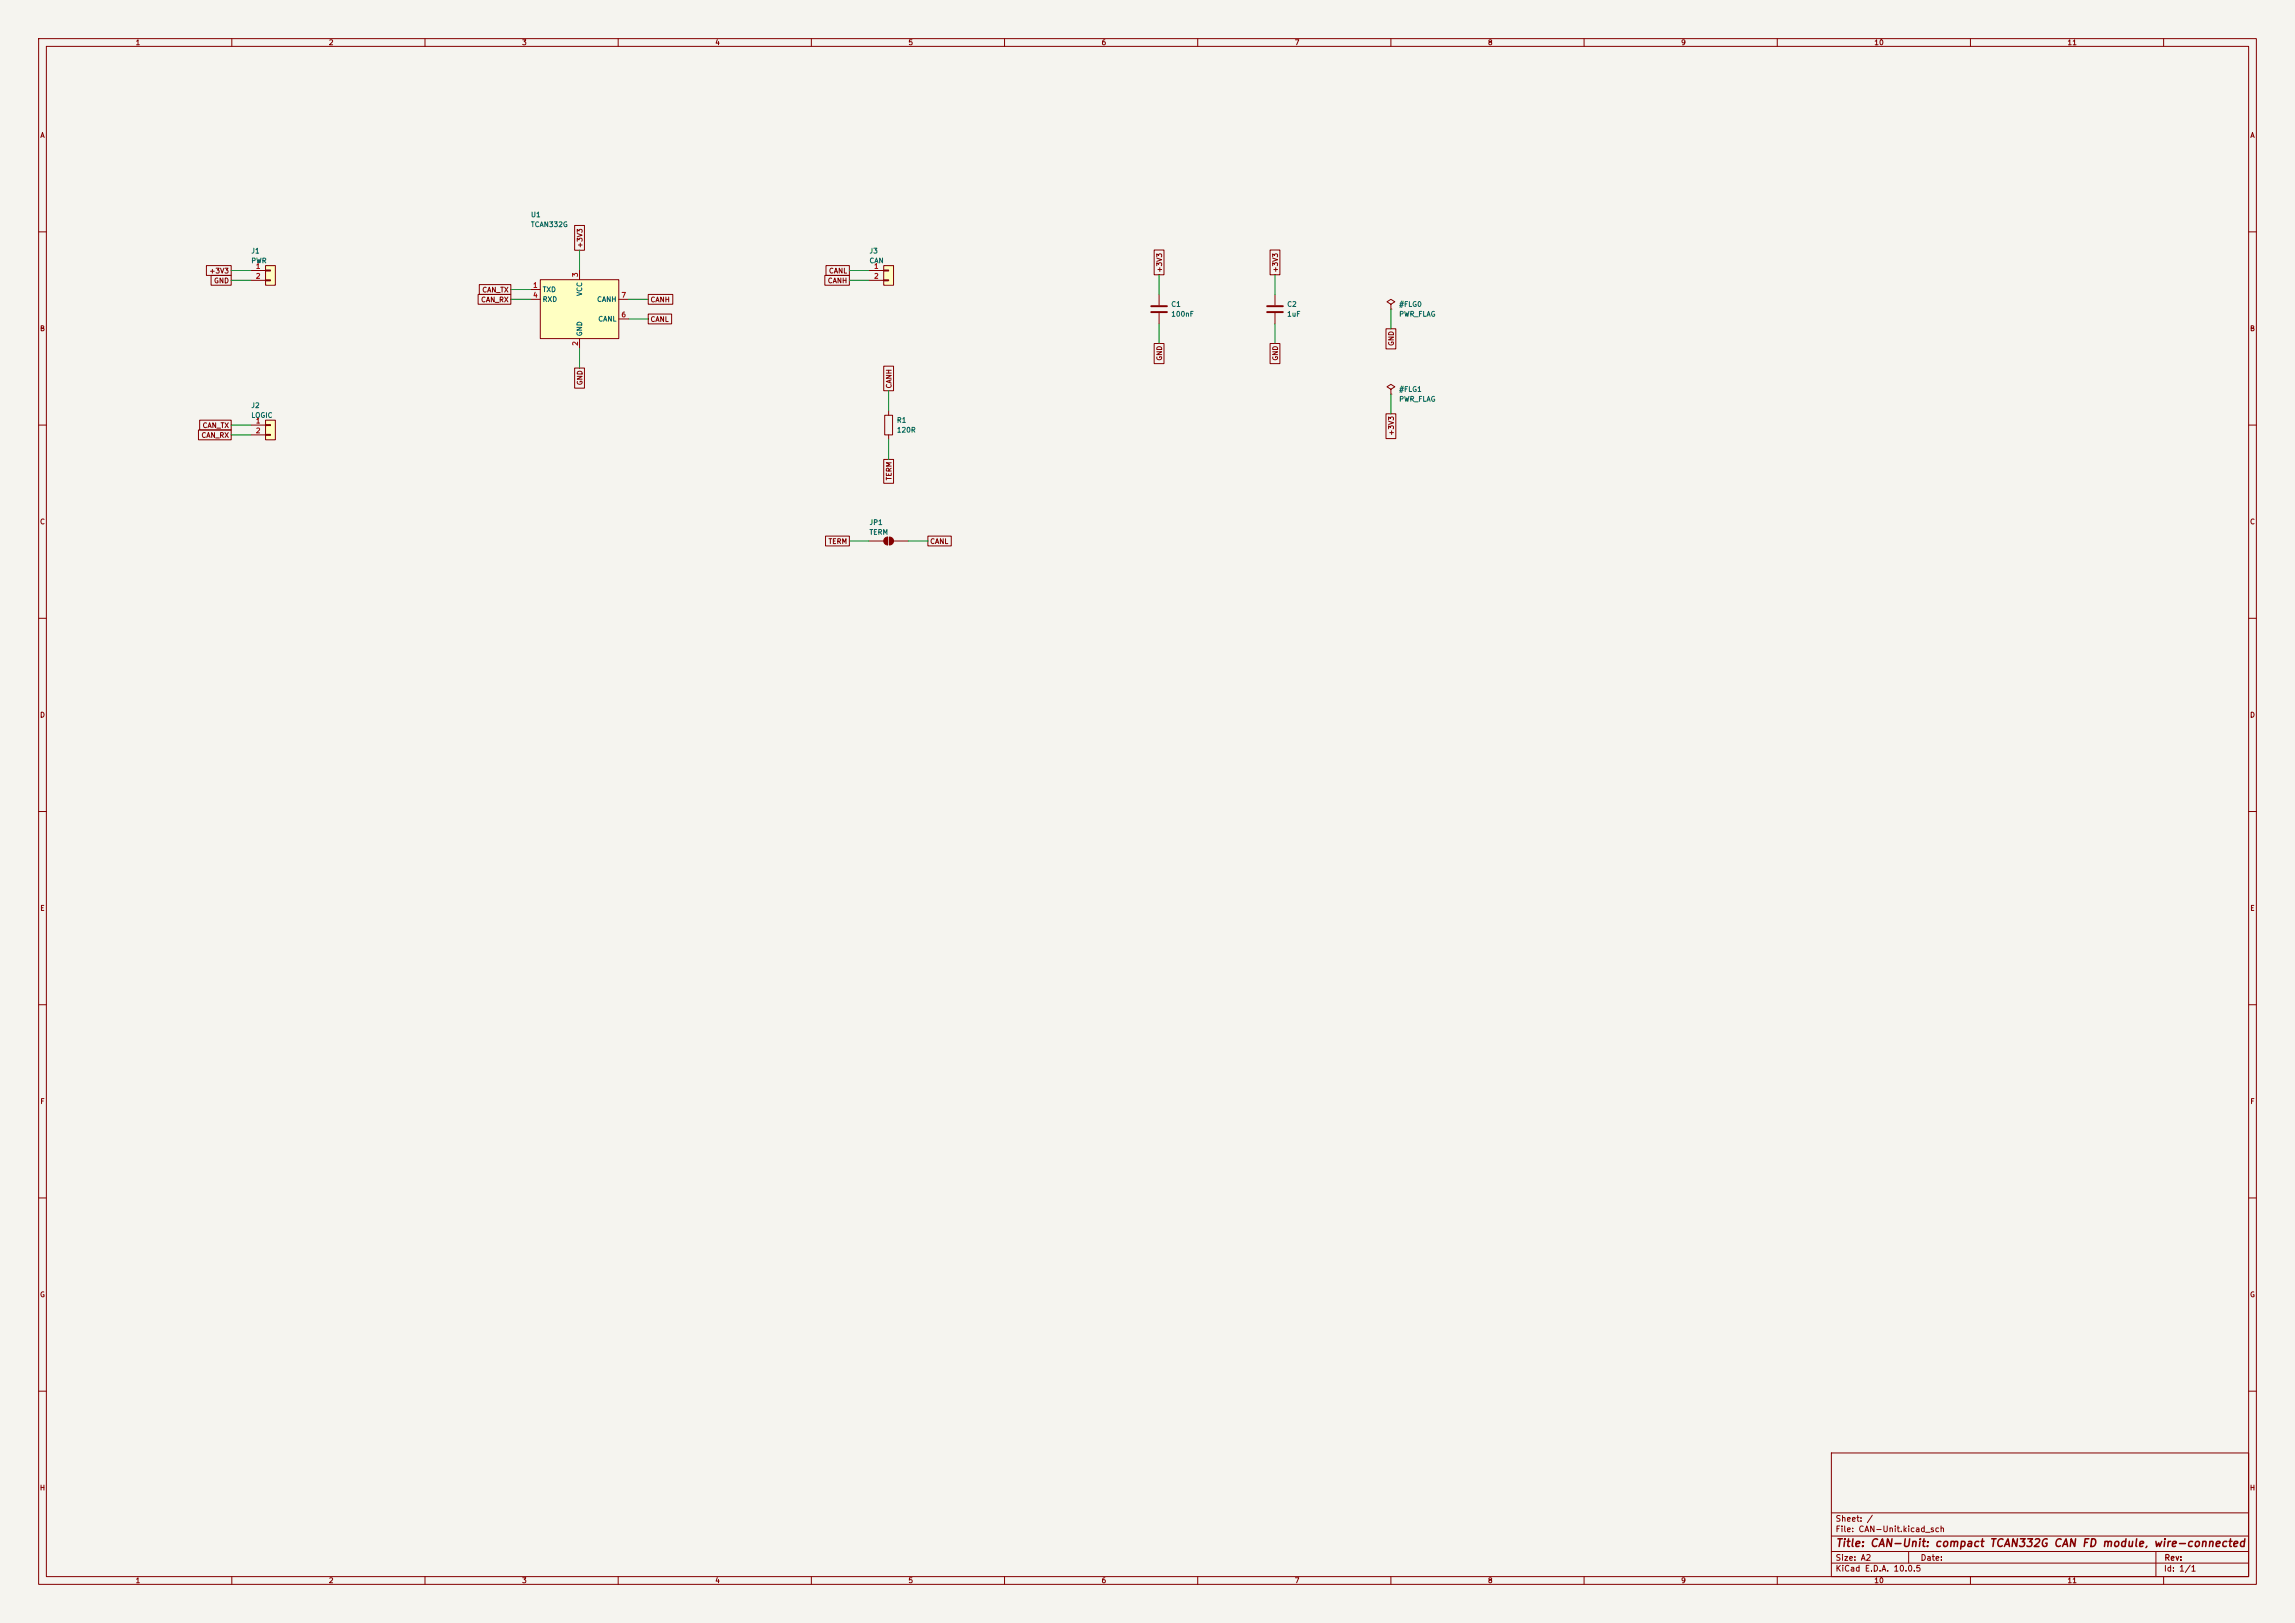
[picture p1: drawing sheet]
<svg xmlns="http://www.w3.org/2000/svg" width="594mm" height="420mm" viewBox="0 0 594 420" stroke-linecap="round" stroke-linejoin="round" font-family="sans-serif">
<defs><g id="words">
<text font-size="2" fill="#840000" x="475" y="400.8">Title: CAN-Unit: compact TCAN332G CAN FD module, wire-connected</text>
<g font-size="1.5" fill="#840000">
<text x="475" y="394.1">Sheet: /</text>
<text x="475" y="396.8">File: CAN-Unit.kicad_sch</text>
<text x="475" y="407">KiCad E.D.A. 10.0.5</text>
<text x="475" y="404.2">Size: A2</text>
<text x="497" y="404.2">Date:</text>
<text x="560" y="407">Id: 1/1</text>
<text x="560.1" y="404.2">Rev:</text>
</g>
<g font-size="1.3" fill="#840000">
<text x="35" y="12">1</text>
<text x="85" y="12">2</text>
<text x="135" y="12">3</text>
<text x="185" y="12">4</text>
<text x="235" y="12">5</text>
<text x="285" y="12">6</text>
<text x="335" y="12">7</text>
<text x="385" y="12">8</text>
<text x="435" y="12">9</text>
<text x="485" y="12">10</text>
<text x="535" y="12">11</text>
<text x="10.3" y="36">A</text>
<text x="582.3" y="36">A</text>
<text x="151.1" y="64.3" transform="rotate(-90 151.1 64.3)">+3V3</text>
<text x="54.1" y="71.1">+3V3</text>
<text x="214.4" y="71.1">CANL</text>
<text x="301.1" y="70.7" transform="rotate(-90 301.1 70.7)">+3V3</text>
<text x="331.1" y="70.7" transform="rotate(-90 331.1 70.7)">+3V3</text>
<text x="55.3" y="73.6">GND</text>
<text x="124.7" y="76">CAN_TX</text>
<text x="214.1" y="73.6">CANH</text>
<text x="124.4" y="78.5">CAN_RX</text>
<text x="168.2" y="83.6">CANL</text>
<text x="168.2" y="78.5">CANH</text>
<text x="10.2" y="86">B</text>
<text x="361.1" y="89.7" transform="rotate(-90 361.1 89.7)">GND</text>
<text x="582.2" y="86">B</text>
<text x="301.1" y="93.5" transform="rotate(-90 301.1 93.5)">GND</text>
<text x="331.1" y="93.5" transform="rotate(-90 331.1 93.5)">GND</text>
<text x="151.1" y="99.8" transform="rotate(-90 151.1 99.8)">GND</text>
<text x="231.1" y="100.7" transform="rotate(-90 231.1 100.7)">CANH</text>
<text x="52" y="113.6">CAN_RX</text>
<text x="52.3" y="111.1">CAN_TX</text>
<text x="361.1" y="112.9" transform="rotate(-90 361.1 112.9)">+3V3</text>
<text x="231.1" y="124.4" transform="rotate(-90 231.1 124.4)">TERM</text>
<text x="10.2" y="136">C</text>
<text x="582.2" y="136">C</text>
<text x="214.3" y="141.1">TERM</text>
<text x="240.6" y="141.1">CANL</text>
<text x="10.2" y="186">D</text>
<text x="582.2" y="186">D</text>
<text x="10.3" y="236">E</text>
<text x="582.3" y="236">E</text>
<text x="10.3" y="286">F</text>
<text x="582.3" y="286">F</text>
<text x="10.2" y="336">G</text>
<text x="582.2" y="336">G</text>
<text x="10.2" y="386">H</text>
<text x="582.2" y="386">H</text>
<text x="35" y="410">1</text>
<text x="85" y="410">2</text>
<text x="135" y="410">3</text>
<text x="185" y="410">4</text>
<text x="235" y="410">5</text>
<text x="285" y="410">6</text>
<text x="335" y="410">7</text>
<text x="385" y="410">8</text>
<text x="435" y="410">9</text>
<text x="485" y="410">10</text>
<text x="535" y="410">11</text>
</g>
<g font-size="1.3" fill="#006464">
<text x="137.3" y="56.5">U1</text>
<text x="137.3" y="59.1">TCAN332G</text>
<text x="64.9" y="65.9">J1</text>
<text x="224.9" y="65.9">J3</text>
<text x="64.9" y="68.4">PWR</text>
<text x="224.9" y="68.4">CAN</text>
<text x="140.3" y="75.9">TXD</text>
<text x="151" y="76.7" transform="rotate(-90 151 76.7)">VCC</text>
<text x="140.3" y="78.4">RXD</text>
<text x="154.4" y="78.4">CANH</text>
<text x="154.7" y="83.5">CANL</text>
<text x="303" y="79.7">C1</text>
<text x="303" y="82.2">100nF</text>
<text x="333" y="79.7">C2</text>
<text x="333" y="82.2">1uF</text>
<text x="362" y="79.7">#FLG0</text>
<text x="362" y="82.2">PWR_FLAG</text>
<text x="151" y="87.1" transform="rotate(-90 151 87.1)">GND</text>
<text x="362" y="101.7">#FLG1</text>
<text x="64.9" y="105.9">J2</text>
<text x="362" y="104.2">PWR_FLAG</text>
<text x="64.9" y="108.4">LOGIC</text>
<text x="232" y="109.7">R1</text>
<text x="232" y="112.2">120R</text>
<text x="224.9" y="136.1">JP1</text>
<text x="224.9" y="138.7">TERM</text>
</g>
<g font-size="1.3" fill="#a90000">
<text x="66.1" y="69.9">1</text>
<text x="149.9" y="71.8" transform="rotate(-90 149.9 71.8)">3</text>
<text x="226.1" y="69.9">1</text>
<text x="66.1" y="72.4">2</text>
<text x="137.8" y="74.8">1</text>
<text x="137.8" y="77.3">4</text>
<text x="160.7" y="77.3">7</text>
<text x="226.1" y="72.4">2</text>
<text x="160.7" y="82.4">6</text>
<text x="149.9" y="89.6" transform="rotate(-90 149.9 89.6)">2</text>
<text x="66.1" y="109.9">1</text>
<text x="66.1" y="112.4">2</text>
</g>
</g></defs>
<path d="M0 0h594v420h-594z" fill="#f5f4ef" stroke="#f5f4ef" stroke-width=".26"/>
<g fill="none" stroke="#840000" stroke-width=".26">
<path d="M10 10h574v400h-574zM12 12h570v396h-570zM60 10v2M110 10v2M160 10v2M210 10v2M260 10v2M310 10v2M360 10v2M410 10v2M460 10v2M510 10v2"/>
<path d="M560 10v2M10 60h2M582 60h2M10 110h2M582 110h2M10 160h2M582 160h2M10 210h2M582 210h2M10 260h2M582 260h2M10 310h2"/>
<path d="M582 310h2M10 360h2M474 376h108v32h-108zM582 360h2M474 397.5h108M474 391.5h108M60 408v2M110 408v2M160 408v2M210 408v2M260 408v2M310 408v2"/>
<path d="M360 408v2M410 408v2M460 408v2M474 404.5h108M474 401.5h108M494 401.5v3M510 408v2M558 401.5v6.5M560 408v2"/>
</g>
<path d="M68.7 68.7h2.6v5.1h-2.6z" fill="#ffffc2"/>
<g fill="none" stroke="#840000" stroke-width=".26">
<path d="M64.9 70h3.8M64.9 72.5h3.8M68.7 68.7h2.6v5.1h-2.6zM68.7 69.9h1.3v.2h-1.3zM68.7 72.4h1.3v.3h-1.3zM330 76.2v2.8M330 81v2.8M229 107.5h2v5h-2zM230 106.2v1.3M230 112.5v1.3M229.7 139v2M230.3 139v2"/>
<path d="M224.9 140h3.8M231.3 140h3.8"/>
</g>
<g fill="#840000" stroke="#840000" stroke-width=".26">
<path d="M229 139.3l.7-.3v2a1.02 1.02 0 0 1-.9-.6 1.02 1.02 0 0 1 .2-1.1z"/>
<path d="M230.3 139a1.02 1.02 0 0 1 1 1 1.02 1.02 0 0 1-1 1z"/>
</g>
<path d="M328 79.2h4M328 80.8h4" fill="none" stroke="#840000" stroke-width=".51"/>
<path d="M228.7 68.7h2.6v5.1h-2.6z" fill="#ffffc2"/>
<path d="M224.9 70h3.8M224.9 72.5h3.8M228.7 68.7h2.6v5.1h-2.6zM228.7 69.9h1.3v.2h-1.3zM228.7 72.4h1.3v.3h-1.3z" fill="none" stroke="#840000" stroke-width=".26"/>
<path d="M139.8 72.4h20.4v15.2h-20.4z" fill="#ffffc2"/>
<g fill="none" stroke="#840000" stroke-width=".26">
<path d="M137.3 74.9h2.5M137.3 77.5h2.5M139.8 72.4h20.4v15.2h-20.4zM150 69.8v2.6M160.2 77.5h2.5M300 76.2v2.8M360 78.7l1-.6-1-.6-1 .6 1 .6v1.3M150 87.6v2.6M160.2 82.5h2.5M300 81v2.8M360 80h.1M360 100.7l1-.6-1-.6-1 .6 1 .6v1.3"/>
<path d="M360 102h.1"/>
</g>
<path d="M298 79.2h4M298 80.8h4" fill="none" stroke="#840000" stroke-width=".51"/>
<path d="M68.7 108.7h2.6v5.1h-2.6z" fill="#ffffc2"/>
<g fill="none" stroke="#840000" stroke-width=".26">
<path d="M148.7 58.3h2.6v6.5h-2.6zM53.4 68.7h6.4v2.6h-6.4zM54.6 71.3h5.2v2.5h-5.2zM123.7 76.2h8.5v2.5h-8.5zM124.1 73.6h8.1v2.6h-8.1zM167.8 76.2h6.3v2.5h-6.3zM213.5 71.3h6.3v2.5h-6.3zM213.8 68.7h6v2.6h-6zM298.7 64.7h2.6v6.4h-2.6zM328.7 64.7h2.6v6.4h-2.6zM148.7 95.2h2.6v5.2h-2.6zM167.8 81.3h6v2.5h-6z"/>
<path d="M228.7 94.8h2.6v6.3h-2.6zM298.7 88.9h2.6v5.2h-2.6zM328.7 88.9h2.6v5.2h-2.6zM358.7 85.1h2.6v5.2h-2.6zM51.4 111.3h8.4v2.5h-8.4zM51.7 108.7h8.1v2.6h-8.1zM64.9 110h3.8M64.9 112.5h3.8M68.7 108.7h2.6v5.1h-2.6zM68.7 109.9h1.3v.2h-1.3zM68.7 112.4h1.3v.3h-1.3zM228.7 118.9h2.6v6.2h-2.6z"/>
<path d="M358.7 107.1h2.6v6.4h-2.6zM213.7 138.7h6.1v2.6h-6.1zM240.2 138.7h6v2.6h-6z"/>
</g>
<g fill="none" stroke="#009600" stroke-width=".26">
<path d="M59.8 70h5.1M59.8 72.5h5.1M132.2 74.9h5.1M132.2 77.5h5.1M150 64.8v5M162.7 77.5h5.1M219.8 70h5.1M219.8 72.5h5.1M300 71.1v5.1M330 71.1v5.1M150 90.2v5M162.7 82.5h5.1"/>
<path d="M300 83.8v5.1M330 83.8v5.1M360 80v5.1M59.8 110h5.1M59.8 112.5h5.1M230 101.1v5.1M230 113.8v5.1M360 102v5.1M219.8 140h5.1M235.1 140h5.1"/>
</g>
<use href="#words"/>
</svg>
